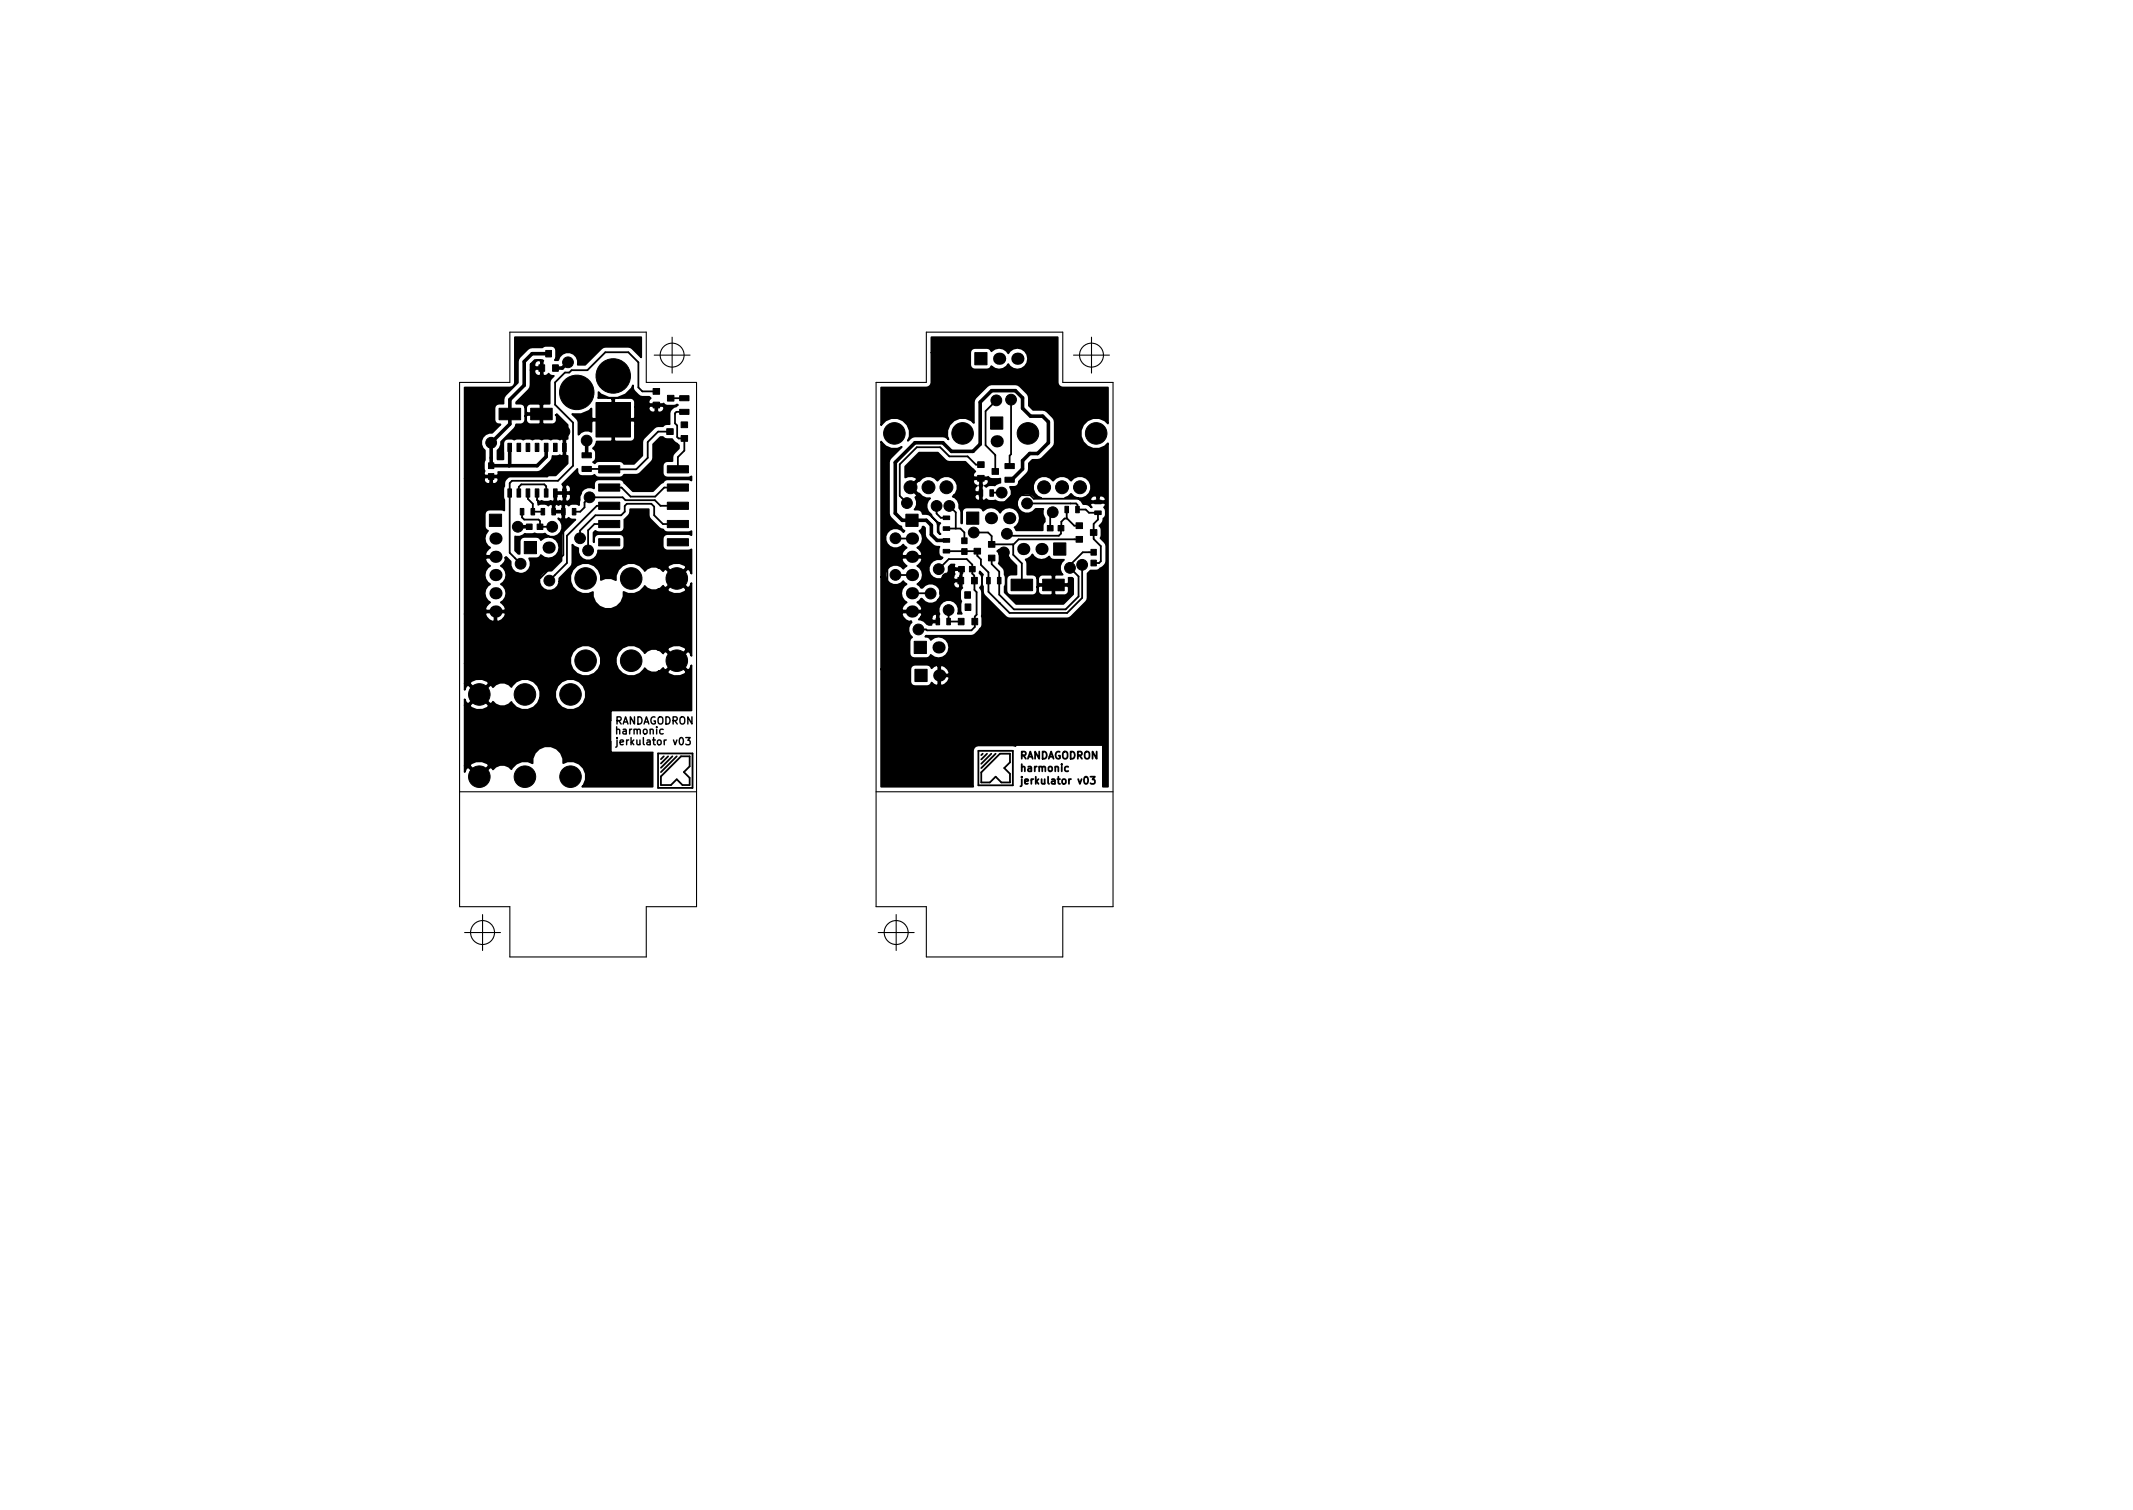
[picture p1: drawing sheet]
<svg xmlns="http://www.w3.org/2000/svg" width="297mm" height="210mm" viewBox="0 0 297 210" stroke-linecap="round" stroke-linejoin="round" font-family="sans-serif">
<defs><g id="words">
<g font-size="1.4">
<text x="85.7" y="100.9">RANDAGODRON</text>
<text x="86" y="102.2">harmonic</text>
<text x="86.5" y="103.7">jerkulator v03</text>
<text x="142.1" y="105.7">RANDAGODRON</text>
<text x="142.1" y="107.4">harmonic</text>
<text x="142.1" y="109.2">jerkulator v03</text>
</g>
</g></defs>
<g fill="none" stroke="#000" stroke-width=".15">
<path d="M71 46.2h19v7h7v73h-7v7h-19v-7h-7v-73h7zM91.1 49.4h5M93.6 46.9v5M129 46.2h19v7h7v73h-7v7h-19v-7h-7v-73h7zM149.5 49.4h5M152 46.9v5M64 110.2h33M122 110.2h33M64.7 129.8h5M67.2 127.3v5M122.3 129.8h5M124.8 127.3v5"/>
<circle cx="93.6" cy="49.4" r="1.67"/>
<circle cx="152" cy="49.4" r="1.67"/>
<circle cx="67.2" cy="129.8" r="1.67"/>
<circle cx="124.8" cy="129.8" r="1.67"/>
</g>
<path d="M85.9 103v.9l-.2 .1M85.9 102.7v.1M95.5 102.7h.6l-.3 .4 .3 .1v.4l-.2 .1-.4-.1" fill="none" stroke="#000" stroke-width=".2"/>
<g fill="none" stroke="#000" stroke-width=".25">
<path d="M75.4 51.2v7.8l.7 .7h1.1l.3 .4h1.1v3.8l-2.4 2.4h-7.8M91.4 56.4v1.2l-.7 .7h-1.3l-.9 1v2.7l-.4 .3h-1.4M91.4 54.5h-2l-.5-.6v-3.5l-1.4-1.4h-3.2l-2.5 2.5h-2.2l-.3 .4h-.6l-1.4 1.3v3.1l2.5 2.5v6l-2.1 2.1h-6.4l-.3 .4v9.7l1.5 1.5M93.4 55.4h1.9M95.3 57.3h-1.1l-.2 .2v1.4l.3 .3v1.6l.2 .2h.8v1.7l-.9 .9v1.7M138.8 55.7l-1.6 1.5v4.8l1.4 1.3v2.3M140.8 55.6v7.6l-.2 .2v1.5M72.3 68.6v-.8l.3-.4h3.2l.3 .3v.9M72.7 71.2v.8l.3 .3h2l.2 .2v.8h1.7M73.5 68.6v.9l.7 .6v1.1h1.4M74.8 68.6v1l.3 .3h1.6l.4 .4v.9h1.3M78.6 68.6v1.2l-.2 .2v7.3l-3.2 3.2h-3.2"/>
<path d="M80.3 68.5l-.2 .1h-2.8M84.8 72.9l-2 .1-.9 .8v2.8M84.8 70.4h-1.7l-4.1 4.2v3.8l-2.5 2.4M84.8 67.9h1.8l1.2 1.2h3.4l1.3-1.2h1.9M93.3 60.1h-1.6l-1.5 1.4v2.2l-1.6 1.6h-6.9M94.4 70.4h-2.4l-.8-.8h-4.1l-.4-.4h-4.6l-.7 .7v.7l-.6 .6h-.8M94.4 73h-2.1l-1.2-1.3v-1.2l-.4-.4h-3.4l-.3 .3v.8l-.5 .5h-3.6l-2.1 2.2v1M124.7 77.5l-1.1 1.2v5l1.4 1.4h3.2l1.4 1.4h1v-3l1-1h1.5l.7-.7v-2.5l.1-.1M124.7 74.9l2.3 .1M130.4 70.4v1.1l.6 .6h.8M130.7 79.2l1.4-1.4h2.5l.8 .8v1.3l.3 .2v2l.3 .3v3.2l-.2 .2v1.5l-.5 .5h-6.2l-.1-.2h-1.1M131.8 76.7h4.3v.7l.5 .5v.7l1 1.1v2.7l3 2.9h8l2.1-2v-4.7"/>
<path d="M131.8 73.6h2l.5 .5v1.2M132.2 70.4l.9 .9v2.3M135 69.7h.1M135.6 74.1h2l.5 .5v1.2h3M136.6 66.6v2.8l.5 .5h2.8l1-1h2.6l.5 .5h7l.5 .5h1.4M136.6 68.6h-.5l-1.1 1.1M136.6 64.7h-.7l-1.1-1.2h-2.6l-1.3-1.2h-3.2l-2.4 2.3v4.4l1 1M139.5 68.6h-1.4M139.8 76.9l.7 .8v1.1l-.4 .4v3.3l.8 .8h5.2l.6-.6v-1.3M141.1 75.8v1.4l1.2 1.2v3M143 70.1h6.9l.1 .2v.6h1.2l.4 .5h1.3v.9l-.6 .6v2.1l1 1v2.1l-.3 .3h-.7M146.6 71.3l-.4 .4v1.8"/>
<path d="M148.6 70.9v1.3M148.6 72.2h-.4l-.4 .4v1.7l-.3 .3h-7l-.3-.3M148.6 72.2l1 1h.7l-.1-.1M150.3 75.1h-8.4l-.8 .7M152.3 76.9h-1.5l-1.8 1.8v.4l1.2 1.2v2.7l-1.8 1.8h-7.2l-2-2v-3.2l-1.1-1.1v-.8M124.7 80l2.3 .1M127 82.6h2.6M131.9 80.6l.3 .2h1.6M132.1 84.9v1.6h1.8M139.2 83.9h.1M91.6 104.9h4.8v4.8h-4.8zM92.4 105.3l-.4 .4"/>
<path d="M93 105.3l-1 1M93.6 105.3l-1.6 1.6M94.2 105.3l-2.2 2.2M94.8 105.3h1.2v1.4l-.8 .8 .8 .8v1h-1l-.8-.8-.8 .8h-1.4v-1.2zM136.2 104.5h4.9v4.8h-4.9zM136.6 107.5l2.6-2.6h1.4v1.2l-.7 .8 .7 .8v1.2h-1.1l-.9-.8-.7 .8h-1.3zM136.9 104.9l-.3 .2M137.5 104.9l-.9 .8M138.1 104.9l-1.5 1.4M138.6 104.9l-2 2M148.8 106.8l-.3-.1-.2 .2 .1 .5h.4M151.9 108.2h.6l-.4 .3 .3 .1v.5l-.1 .1-.4-.1"/>
</g>
<g fill="#000" stroke="#000" stroke-width=".14">
<path d="M69.5 56.8h3v1.6h-3zM75 50.8h.8v.9h-.8zM76 48.8h.8v.9h-.8zM73.9 56.8h3v1.6h-3zM77 50.8h.7v.9h-.7zM83 56h4.8v4.8h-4.8zM91 54.1h.8v.8h-.8zM91 56h.8v.8h-.8zM93 55h.8v.8h-.8zM92.8 59.7h.9v.8h-.9zM94.7 55.1h1.3v.7h-1.3zM94.7 57h1.3v.7h-1.3z"/>
<path d="M94.8 58.7h.9v.8h-.9zM135.8 49.1h1.7v1.7h-1.7zM137.9 58.1h1.7v1.7h-1.7zM68 65.9h.8v.8h-.8zM68 64.4h.8v.8h-.8zM68.1 71.6h1.7v1.7h-1.7zM70.7 68.1h.5v1.1h-.5zM70.7 61.7h.5v1.2h-.5zM72 68.1h.5v1.1h-.5zM72 61.7h.5v1.2h-.5zM72.4 70.8h.6v.9h-.6zM73.3 68.1h.5v1.1h-.5z"/>
<path d="M73.3 61.7h.5v1.2h-.5zM74 70.8h.4v.9h-.4zM73.3 73h.8v.7h-.8zM74.5 68.1h.5v1.1h-.5zM74.5 61.7h.5v1.2h-.5zM73 75.4h1.7v1.7h-1.7zM74.8 73h.8v.7h-.8zM75.8 68.1h.5v1.1h-.5zM75.8 61.7h.5v1.2h-.5zM75.4 70.8h.4v.9h-.4zM77.1 68.1h.5v1.1h-.5zM77.1 61.7h.5v1.2h-.5z"/>
<path d="M76.8 70.8h.6v.9h-.6zM78.2 70.8h.5v.9h-.5zM78.3 68.1h.6v1.1h-.6zM78.3 61.7h.6v1.2h-.6zM79.7 70.8h.5v.9h-.5zM81 64.9h1.4v.7h-1.4zM81 63h1.4v.7h-1.4zM83.4 75h2.9v1h-2.9zM83.4 72.5h2.9v1h-2.9zM83.4 69.9h2.9v1h-2.9zM83.4 67.4h2.9v1h-2.9zM83.4 64.8h2.9v1h-2.9z"/>
<path d="M92.9 64.8h3v1h-3zM92.9 67.4h3v1h-3zM92.9 69.9h3v1h-3zM92.9 72.5h3v1h-3zM92.9 75h3v1h-3zM94.8 60.6h.9v.8h-.9zM126.2 71.6h1.6v1.7h-1.6zM131.4 71.8h.8v.5h-.8zM131.4 73.3h.8v.5h-.8zM131.4 75h.8v.5h-.8zM131.4 76.5h.8v.5h-.8zM133.5 78.9h.8v.7h-.8z"/>
<path d="M133.9 76.4h.8v.8h-.8zM133.9 74.9h.8v.8h-.8zM135 78.9h.8v.7h-.8zM136.2 64.3h.9v.8h-.9zM136.2 66.2h.9v.8h-.9zM134.6 71.3h1.7v1.7h-1.7zM135.6 76.3h.9v.8h-.9zM136.3 68.2h.6v.9h-.6zM138.2 65.2h.9v.8h-.9zM137.9 68.2h.4v.9h-.4zM137.6 77.3h.9v.8h-.9zM137.6 75.4h.9v.8h-.9z"/>
<path d="M139.9 66.4h1.3v.7h-1.3zM139.9 64.5h1.3v.7h-1.3zM145.9 73.2h.7v.7h-.7zM146.7 75.6h1.7v1.7h-1.7zM147.3 73.2h.9v.7h-.9zM148.3 70.5h.5v.9h-.5zM149.9 72.8h.9v.8h-.9zM149.9 74.7h.9v.8h-.9zM149.8 70.5h.5v.9h-.5zM151.9 73.7h.9v.8h-.9zM151.9 76.5h.8v.8h-.8zM151.9 78h.8v.8h-.8z"/>
<path d="M152.5 71.1h.8v.5h-.8zM152.5 69.6h.8v.5h-.8zM127.3 89.3h1.7v1.7h-1.7zM127.4 93.2h1.7v1.7h-1.7zM130.3 86.1h.5v.9h-.5zM131.8 86.1h.6v.9h-.6zM133.4 80.4h.8v.9h-.8zM133.5 86.1h.7v.9h-.7zM134.3 82.4h.9v.9h-.9zM134.4 84.1h.8v.9h-.8zM135.3 80.4h.8v.9h-.8zM135.3 86.1h.9v.9h-.9z"/>
<path d="M137.4 80.4h.5v.9h-.5zM138.9 80.4h.5v.9h-.5zM140.8 80.6h3v1.6h-3zM145.2 80.6h3v1.6h-3z"/>
<circle cx="79.1" cy="50.4" r=".75"/>
<circle cx="80.3" cy="54.6" r="2.4"/>
<circle cx="85.4" cy="52.3" r="2.4"/>
<circle cx="138.7" cy="55.7" r=".75"/>
<circle cx="140.8" cy="55.6" r=".75"/>
<circle cx="68.4" cy="61.6" r=".75"/>
<circle cx="72.1" cy="73.3" r=".75"/>
<circle cx="72.5" cy="78.5" r=".75"/>
<circle cx="76.9" cy="73.3" r=".75"/>
<circle cx="78.6" cy="60.1" r=".75"/>
<circle cx="80.2" cy="68.5" r=".75"/>
<circle cx="80.8" cy="74.9" r=".75"/>
<circle cx="81.7" cy="61.3" r=".75"/>
<circle cx="81.9" cy="76.6" r=".75"/>
<circle cx="82.1" cy="69.2" r=".75"/>
<circle cx="86.7" cy="62.3" r=".75"/>
<circle cx="124.6" cy="60.3" r="1.5"/>
<circle cx="124.7" cy="74.9" r=".75"/>
<circle cx="124.7" cy="77.5" r=".75"/>
<circle cx="126.3" cy="70" r=".75"/>
<circle cx="126.8" cy="67.8" r=".9"/>
<circle cx="129.3" cy="67.8" r=".9"/>
<circle cx="130.4" cy="70.4" r=".75"/>
<circle cx="130.7" cy="79.2" r=".75"/>
<circle cx="131.8" cy="67.8" r=".9"/>
<circle cx="132.2" cy="70.4" r=".75"/>
<circle cx="134" cy="60.3" r="1.5"/>
<circle cx="135" cy="69.7" r=".75"/>
<circle cx="135.6" cy="74.1" r=".75"/>
<circle cx="139.5" cy="68.6" r=".75"/>
<circle cx="139.8" cy="76.9" r=".75"/>
<circle cx="140.2" cy="74.3" r=".75"/>
<circle cx="143" cy="70.1" r=".75"/>
<circle cx="143.1" cy="60.3" r="1.5"/>
<circle cx="145.4" cy="67.8" r=".9"/>
<circle cx="146.6" cy="71.3" r=".75"/>
<circle cx="147.9" cy="67.8" r=".9"/>
<circle cx="149" cy="79.1" r=".75"/>
<circle cx="150.4" cy="67.8" r=".9"/>
<circle cx="150.7" cy="78.6" r=".75"/>
<circle cx="152.7" cy="60.3" r="1.5"/>
<circle cx="66.8" cy="96.7" r="1.5"/>
<circle cx="72" cy="80.5" r=".75"/>
<circle cx="73.1" cy="96.7" r="1.5"/>
<circle cx="76.5" cy="80.8" r=".75"/>
<circle cx="79.5" cy="96.7" r="1.5"/>
<circle cx="81.5" cy="92" r="1.5"/>
<circle cx="81.5" cy="80.5" r="1.5"/>
<circle cx="87.9" cy="92" r="1.5"/>
<circle cx="87.9" cy="80.5" r="1.5"/>
<circle cx="94.2" cy="92" r="1.5"/>
<circle cx="94.2" cy="80.5" r="1.5"/>
<circle cx="124.7" cy="80" r=".75"/>
<circle cx="127.9" cy="87.6" r=".75"/>
<circle cx="129.6" cy="82.6" r=".75"/>
<circle cx="131.6" cy="82.5" r=".75"/>
<circle cx="131.9" cy="80.6" r=".75"/>
<circle cx="132.1" cy="84.9" r=".75"/>
<circle cx="66.8" cy="108.1" r="1.5"/>
<circle cx="73.1" cy="108.1" r="1.5"/>
<circle cx="79.5" cy="108.1" r="1.5"/>
</g>
<g fill="#000">
<circle cx="139.1" cy="49.9" r=".85"/>
<circle cx="141.7" cy="49.9" r=".85"/>
<circle cx="69" cy="75" r=".85"/>
<circle cx="69" cy="77.5" r=".85"/>
<circle cx="76.4" cy="76.2" r=".85"/>
<circle cx="127" cy="75" r=".85"/>
<circle cx="127" cy="77.5" r=".85"/>
<circle cx="138" cy="72.1" r=".85"/>
<circle cx="138.8" cy="61.4" r=".85"/>
<circle cx="140.5" cy="72.1" r=".85"/>
<circle cx="142.5" cy="76.4" r=".85"/>
<circle cx="145" cy="76.4" r=".85"/>
<circle cx="69" cy="85.1" r=".85"/>
<circle cx="69" cy="82.6" r=".85"/>
<circle cx="69" cy="80.1" r=".85"/>
<circle cx="127" cy="80.1" r=".85"/>
<circle cx="127" cy="82.6" r=".85"/>
<circle cx="127" cy="85.1" r=".85"/>
<circle cx="130.7" cy="90.1" r=".85"/>
<circle cx="130.8" cy="94" r=".85"/>
</g>
<path d="M76.4 49.2h-2.3l-1.1 1.1v3.3l-2 2v3.4l-2.6 2.6v3.2h6.4l1.3-1.2v-1.3M79.1 50.4l-.8 .8h-.9M71 62.3v2.5h-.1M72.1 73.3h1.6M81.7 61.3v2.1M140.6 66.8h.3l1.5-1.5v-1.2l1-1h1.1l1.5-1.5v-2.9l-.8-.8h-1.7l-1.1-1.1v-1.4l-1-1h-3.3l-1.6 1.6v5.8l-1 1h-3l-1.2-1.2h-3.9l-2.7 2.8v7.1l.9 .9h3.4l.7 .7v1.3l.8 .8h1.3" fill="none" stroke="#000" stroke-width=".5"/>
<path d="M79.7 57.7a2.86 2.86 0 0 0 2.7-.8v1.3l.1 .1h2.8v-2.7h.2v2.7h2.8l.1-.1v-1.5h1.9a.59 .59 0 0 0 .3 .6 .59 .59 0 0 0 .7 0v-.8h.2v.8a.55 .55 0 0 0 .8 0 .55 .55 0 0 0 0-.8h-1.8l-.2 .2h-1.9v-.8l-.1-.2-.4-.3h-2.2l-.2 .2h-.2l-.2-.2h-1.8l.1-.8a2.96 2.96 0 0 0 4.7-.9 1.76 1.76 0 0 0 2.3 1.6l.2 .1a.52 .52 0 0 0-.1 .9h1.8l.1-.1 .1 .1a1.78 1.78 0 0 0 1.8 0l.1 .1-.2 .2a1.1 1.1 0 0 0-1 .9l.1 1.6a.82 .82 0 0 0-1 .2l-.9 .1-1.7 1.6-.3 .5v1.9l-1.1 1.2h-1.4l-.3-.3-.3-.1h-2.9h-.3l-.3 .3-.2-.2 .2-.1a1.3 1.3 0 0 0-.2-1.7v-.1a1.31 1.31 0 0 0 .5-.9h2l.2-.2v-2.7h.2v2.7l.2 .2h2.2l.3-.1 .2-.4v-2.3l-.1-.1h-5.8l-.1 .1v1.4a1.36 1.36 0 0 0-1.8 .4l-.1-1.9zM64.7 54h6.3l.5-.2 .2-.6v-6.2h17.6v2.8l-1.5-1.5h-3.5l-.5 .2-2.3 2.3h-1a1.4 1.4 0 0 0-1.1-1.7 1.4 1.4 0 0 0-1.7 1.1h-.4l.1-.2a1.93 1.93 0 0 0-.1-1.7 1.66 1.66 0 0 0-1.8 0l-1.7 .1a3 3 0 0 0-1.7 1.9v3l-1.7 1.7-.2 .3-.1 .9h-.6a.65 .65 0 0 0-.6 .6v1.9a.71 .71 0 0 0 .8 .4l-1.2 1.2h-.4a1.39 1.39 0 0 0-1.1 1 1.39 1.39 0 0 0 .5 1.4v1.4l-.1 .1a1.95 1.95 0 0 0 .1 1.4 .46 .46 0 0 0 0 .6h1.8l.1-.1v-.4h5.7l1.6-1.5 .2-.3v-.4h.7l.4-.1 .3 .1 .2-.2v-2l-.2-.2-.3 .1-.2-.1a1.42 1.42 0 0 0-1.1 .1 1.31 1.31 0 0 0-1.3 0 1.31 1.31 0 0 0-1.2 0 1.31 1.31 0 0 0-1.3 0 1.31 1.31 0 0 0-1.3 0 1.12 1.12 0 0 0-1.5 .3v2.5h-.8v-1.3l.3-.3 .2-.5v-.4l1.8-1.8 .3-.6h.6a.65 .65 0 0 0 .6-.7v-.5h.2v.7l.2 .4 .3 .1h1.3l.2-.2v-1.1h-1.9l-.3 .1v-1.2h.2v.7l.1 .1h1.9v-1.1l-.2-.2h-1.3l-.3 .1-.2 .4h-.2l-.1-.3-.2-.1-.9-.1v-.2l1.9-2 .1-2.5h.5v.3a.55 .55 0 0 0 .9 .4v-.8h-.7l-.2 .1h-.5v-.8h.5v.3l.2 .1h.7v-.8l-.1-.1a.64 .64 0 0 0-.8 .5h-.5l.6-.6h1l.2 .1-.1 .1v1.9l.1 .1a.62 .62 0 0 0 .7-.3 .67 .67 0 0 0 .7 .3l-.5 .7-.1 .2v3h-.8l-.2 .2v2.5l.2 .2h1.3l.3-.1 .2-.4v-.7l-.1-.1h.1v-.1l1.5 1.5v1.9h-.1l-.2 .2v2l.2 .2h.1v1l-1.6 1.7h-6.1a1.32 1.32 0 0 0-1.1 1.5l-.1 .4 .1 3-.4-.1h-1.7l-.4 .1-.2 .5v1.7a.62 .62 0 0 0 .5 .6 1.45 1.45 0 0 0 .3 2.4l-.6 .5-.1 .4 .1 .2h1.4v.3h-1.4l-.1 .2 .1 .4 .6 .5-.4 .2a1.46 1.46 0 0 0 .4 2.3 1.44 1.44 0 0 0 0 2.6l-.6 .5-.1 .4 .1 .2h2.6l.1-.2-.1-.4-.6-.5 .4-.2a1.46 1.46 0 0 0-.4-2.4 1.44 1.44 0 0 0 0-2.5l.6-.5 .1-.4-.1-.2h.2v-.1l.6 .6a1.41 1.41 0 0 0 1.7 1.7 1.41 1.41 0 0 0 .9-2.2h1.2l.4-.4a1.49 1.49 0 0 0 2.2 0 1.49 1.49 0 0 0-.1-2.1 1.49 1.49 0 0 0-2.1 0 .62 .62 0 0 0-.6-.4h-1.7l-.4 .1-.2 .5v1.7h-.2l-.5-.4v-2h.7l.5-.2 .2-.2h1.4a2.18 2.18 0 0 0 1.4 0 1.4 1.4 0 0 0 2.1 0 1.4 1.4 0 0 0-.3-2.1l.5 .1 .1-.1v-.8h-1.3v-1.1h.2v.8h1.1v-.8l-.1-.1-.4 .1-.3-.1-.3 .1h-.2l-.3-.1-.4 .1a1.28 1.28 0 0 0-1.3 0l-.1-.6 .2 .2 .3-.2 .2 .1a1.43 1.43 0 0 0 1.1-.1l.3 .2 .2-.2v-.9h.3v.9l.1 .2 .4-.2 .3 .2 .2-.2v-.9h.2v.9l.3 .2a.71 .71 0 0 0 .5-1l-.2-.1h-2.1v-.3h1.3v-.9h.2v.9h.6l.2-.1v-.4a.62 .62 0 0 0-.6-.6l-.2 .2h-.2l-.2-.2 2.1-2.1a.77 .77 0 0 0 .6 1h1.4l.4-.2 .3 .3 .3 .1h2.9l.5-.2 .1-.2h2l2-2.1 .1-2.1 1-1h.3l.3 .2h.2h.8l.4 .5 .5 .4v.4l-.8 1-.1 .8h-.9l-.4 .4a2.06 2.06 0 0 0 .2 1.7l.4 .2h3l.4-.2v.6l-.4-.2h-3l-.4 .2-.2 .3-.3 .2-1.1 1h-2.8l-1.5-1.6-3.2-.1a.65 .65 0 0 0-.7 .7v.6l-.3-.1a1.47 1.47 0 0 0-1.7 1.8l-.1 .6a1.18 1.18 0 0 0-1.4 .1l-.4-.2-.2 .1v1.9l.2 .1 .4-.2 .2 .2h.7l-1.9 2v3.8l-1.4 1.4a1.4 1.4 0 0 0-1.7 1.1 1.4 1.4 0 0 0 1.2 1.6 1.4 1.4 0 0 0 1.6-1.2h1.5l.3 .8a2.12 2.12 0 0 0 2.9 .6 2.15 2.15 0 0 0 2.1 2.4 2.15 2.15 0 0 0 2.1-2.4 2.09 2.09 0 0 0 3-.8 1.53 1.53 0 0 0 1.9 .5h1.2l.2 .3 .8 .3h.8l.7-.3 .2-.3-1.3-1.4-1.4 1.4h-1.2l.3-.2 .4-.3v.1l.3 .2 1.4-1.4-1.4-1.3-.3 .2v.1l-.4-.3-.3-.2h1.2l1.4 1.4 1.3-1.4-.2-.3-.8-.3h-.8l-.7 .3-.2 .3h-1.2a1.53 1.53 0 0 0-1.9 .5 2.14 2.14 0 0 0-2.6-1 2.14 2.14 0 0 0-1.4 2.3l-.7-.3h-.8l-.6 .3v-.7a2.18 2.18 0 0 0-2.6-1.7 2.18 2.18 0 0 0-1.7 2.6h-1.5v-.5l1.8-1.8v-2.9l.3 .3 .5 .2a1.4 1.4 0 0 0 1.2 1.7 1.4 1.4 0 0 0 1.6-1.4l3 .1a.65 .65 0 0 0 .7-.7l-.1-1.2-.3-.4h-3.2a.65 .65 0 0 0-.7 .6v.5v-1.3l.2-.3 .5 .2h3.1l.4-.4v-1.3l.1-.1a1.31 1.31 0 0 0 .8-1.4h2.5v.8l.3 .6 1.2 1.2 .5 .2 .4 .4h3.2l.4-.1v.5l-.4-.1h-3a.65 .65 0 0 0-.6 .6v1.2l.4 .4 3.2 .1 .4-.2v3.4l-.2-.5-.3-.2-1.4 1.3 1.4 1.4 .3-.2 .2-.5v10.1l-.2-.5-.3-.1-1.4 1.3 1.4 1.3 .3-.1 .2-.6v6.3h-11.2v5.9h5.8v4.7h-9.8l.2-.1a2.16 2.16 0 0 0-.2-2.7 2.16 2.16 0 0 0-2.7-.4 2.15 2.15 0 0 0-2.1-2.4 2.15 2.15 0 0 0-2.1 2.4 2.09 2.09 0 0 0-3 .8 1.61 1.61 0 0 0-2.6 0v-.1l-.3-.2-1.5 1.5-1.6-1.5-.3 .2-.2 .5v-.9h.7l1.3 1.4 1.4-1.4-.2-.3-.8-.3h-.8l-.7 .3-.2 .3h-.7v-8.4h.7l.2 .3 .8 .3h.8l.7-.3 .2-.3-1.4-1.3-1.3 1.3h-.7v-.8l.2 .5 .3 .1 1.4-1.3h.3l1.4 1.3 .3-.1v-.2a1.61 1.61 0 0 0 2.6 0 2.16 2.16 0 0 0 2.2 1.1 2.16 2.16 0 0 0 1.8-1.7h2.1l.3 .8a2.18 2.18 0 0 0 3.7 0 2.18 2.18 0 0 0-1.4-3.3 2.18 2.18 0 0 0-2.6 2.5h-2.1v-.8a2.16 2.16 0 0 0-1.8-1.8 2.16 2.16 0 0 0-2.2 1.2 1.61 1.61 0 0 0-2.6 0v-.2l-.3-.1-1.4 1.3h-.3l-1.4-1.3-.3 .1-.2 .6v-.9h.7l1.3 1.3 1.4-1.3-.2-.3-.8-.3h-.8l-.7 .3-.2 .3h-.7v-2.8h14.7l.3 .8a2.18 2.18 0 0 0 2.3 .9 2.18 2.18 0 0 0 1.7-1.7h2.1l.3 .8a2.14 2.14 0 0 0 3.7-.2 1.53 1.53 0 0 0 1.9 .5h1.2l.2 .3 .8 .3h.8l.7-.3 .2-.3-1.3-1.3-1.4 1.3h-1.2l.3-.1 .4-.4v.2l.3 .1 1.4-1.3-1.4-1.3-.3 .1v.2l-.4-.4-.3-.1h1.2l1.4 1.3 1.3-1.3-.2-.3-.8-.3h-.8l-.7 .3-.2 .3h-1.2a1.53 1.53 0 0 0-1.9 .5 2.16 2.16 0 0 0-2.7-1 2.16 2.16 0 0 0-1.3 2.4h-2.1v-.8a2.18 2.18 0 0 0-2.6-1.7 2.18 2.18 0 0 0-1.7 2.5h-14.7v-6.9h2.9l.1 .4 .4 .4 .5 .3 .3-.1v-1.2h.2v1.2l.3 .1 .5-.3 .4-.4 .1-.4-.1-.2h-2.6l-.1 .2h-2.9v-18.9h2.7a.56 .56 0 0 0 .2 .7 .56 .56 0 0 0 .7-.1v-.7h.2v.7l.2 .2a.56 .56 0 0 0 .6-.3 .56 .56 0 0 0 0-.6h-1.8l-.1 .1h-2.7zM122.7 54h6.3l.5-.2 .2-.6v-4.1h5.4v1.7a.65 .65 0 0 0 .7 .6h1.7l.4-.1 .2-.3a1.46 1.46 0 0 0 2.3-.3 1.48 1.48 0 0 0 2.2 .4 1.48 1.48 0 0 0 0-2.3 1.48 1.48 0 0 0-2.2 .4 1.45 1.45 0 0 0-2.3-.3 .62 .62 0 0 0-.6-.4h-2l-.2 .1-.2 .5h-5.4v-2.1h17.6v6.5l.4 .4 .3 .1h6.3v5l-.4-.5a2.17 2.17 0 0 0-3 .5 2.17 2.17 0 0 0 .4 3 2.17 2.17 0 0 0 3-.3v47.8h-.7v-5.8h-12.2v.2l-.3-.1h-4.9a.76 .76 0 0 0-.7 .7v5h-12.8v-16.3h4.1v1.7a.65 .65 0 0 0 .6 .6h1.9l.3-.1 .1-.4 .3 .3 .4 .2 .3-.1v-1.2h.2v1.2l.3 .1 .4-.2 .4-.4 .2-.5-.1-.2h-1.4v-1.5h.2v1.2h1.2l.1-.2-.2-.5-.4-.4-.4-.2-.3 .1-.5-.1-.4 .2-.3 .3a.62 .62 0 0 0-.6-.5h-1.9l-.4 .3v.3h-4.1v-12.9h.6a1.4 1.4 0 0 0 1.1 1.1 1.4 1.4 0 0 0 1.4-.5l.4 .4a1.44 1.44 0 0 0 .1 2.6l-.6 .5-.1 .4 .1 .2h2.6l.1-.2-.1-.4-.6-.5 .4-.2 .2-.3h.1a1.41 1.41 0 0 0 2.1 .3 1.41 1.41 0 0 0 .1-2.1 1.41 1.41 0 0 0-2.2 .2h-.1l-.2-.2-.3-.3 .3-.2h4.7v.3a.55 .55 0 0 0 .9 .4v-.8h-.8l-.1 .1h-4.7a1.45 1.45 0 0 0-.4-2.3l.6-.5 .1-.4-.1-.2h-2.6l-.1 .2 .1 .4 .6 .5-.5 .4-.3-.3a1.41 1.41 0 0 0-1.6 0 1.41 1.41 0 0 0-.6 1.4h-.6v-18.8a2.1 2.1 0 0 0 2.9 .7l-1.6 1.6-.2 .6v7.1l.2 .6 1 1 .5 .2 .2 .4 .3 .2-.2 .2-.3-.3a1.41 1.41 0 0 0-1.9 .3 1.41 1.41 0 0 0 .2 1.9 1.41 1.41 0 0 0 2-.2l.5 .5-.6 .5-.1 .4 .1 .2h2.6l.1-.2-.1-.4-.6-.5 .4-.3a1.47 1.47 0 0 0-.1-2.1 .61 .61 0 0 0 .5-.6h.1l.2 .2 .1 1.3 1 1.1a1.16 1.16 0 0 0 .9 .2 1.11 1.11 0 0 0 .3 1.5h.2l-.3 .3a1.4 1.4 0 0 0-1.6 1.7 1.4 1.4 0 0 0 2.3 .7h1.1v.3l.1 .1h.8l.1-1.3h-.8l-.1 .1v.5l-.1 .3h-1.1a1.31 1.31 0 0 0 .4-1.4l.3-.3h.5v.4l.1 .1h1v.7l-.1 .1v1.9l.1 .1-.2 .2a1.94 1.94 0 0 0 .1 1.6 2.05 2.05 0 0 0-.1 1.5l.1 .3h-.5a1.39 1.39 0 0 0-1.3-2 1.39 1.39 0 0 0-1.3 2l-.1 .1v1.1h-.8l-.2 .1v.2l-.6-.1a1.28 1.28 0 0 0-1.1-.6l.2-.3h1.5v.3l.2 .1h.6v-.8l-.2-.1-.3 .1-.3 .4h-1.5l.2-.5-.1-.2h-2.6l-.1 .2 .1 .4 .4 .4 .5 .3 .3-.1v.1h.1l-.3 .3a1.37 1.37 0 0 0 .3 1.8l-.3 .3v.3v1.7a.65 .65 0 0 0 .6 .6h1.7l.5-.1 .1-.3a1.49 1.49 0 0 0 2.2 0 1.49 1.49 0 0 0-.1-2.1 1.49 1.49 0 0 0-2.1 0 .65 .65 0 0 0-.7-.4l.1-.2h6.3l.5-.2 .9-1a2.35 2.35 0 0 0 0-1.5l.1-3.4-.1-.2-.2-.4 .2-.2a1.93 1.93 0 0 0-.1-1.7l-.2-.1v-.2l.5 .4-.1 .1a2.01 2.01 0 0 0 .1 1.6v.7l.2 .5 3.2 3.2h8.3l.5-.2 2.3-2.4 .1-3.7 .4-.4h1l.3-.3a1.22 1.22 0 0 0 .9-1l-.1-2.3-.7-.9a1.71 1.71 0 0 0-.1-1.6l-.1-.1 .5-.6 .1-.4 .1-.1a1.18 1.18 0 0 0-.1-1.4l.3-.4-.2-.3h-1.8l-.2 .2 .2 .4a1.06 1.06 0 0 0-1.1-.4l-.6-.7h1.5l.2 .3h.8v-.6h.2v.6h.8l.2-.3a.58 .58 0 0 0-1-.3h-.2l-.2-.2a.66 .66 0 0 0-.8 .5h-1.5l-.4-.2h-1.6l.5-.1 .4-.4a1.56 1.56 0 0 0 2.3 .2 1.56 1.56 0 0 0 0-2.3 1.56 1.56 0 0 0-2.4 .2 1.53 1.53 0 0 0-2.5 0 1.55 1.55 0 0 0-2.5 .1 1.55 1.55 0 0 0 .9 2.3h-.8a1.41 1.41 0 0 0-2.1-.3 1.41 1.41 0 0 0 0 2.2 1.41 1.41 0 0 0 2.1-.3h1.1l-.1 .7 .3 .6v.5l-.2 .2-.1 .9h-3.7l-.2-.4 .3-.2a1.49 1.49 0 0 0-.1-2.2 1.49 1.49 0 0 0-2.2 .4 1.45 1.45 0 0 0-2.4-.3 .62 .62 0 0 0-.6-.4h-1.7l-.4 .1-.2 .5v1.6h-.1v-1.6l-.1-.2-.2-.4a1.36 1.36 0 0 0-.9-1.6l.2-.2h2.8a.64 .64 0 0 0 .6 .8l.2-.1v-.8h-.6l-.2 .1h-2.8l.2-.2a1.5 1.5 0 0 0-.1-1.8h2.5v.2a.63 .63 0 0 0 .6 .5 .55 .55 0 0 0-.2 .9h.6v-.8l-.1-.1 .1-.1v-.8h-.8l-.2 .2h-2.5a1.52 1.52 0 0 0-2.5 0 1.55 1.55 0 0 0-2.5 .1l-.1-.1-.9 .9 .9 .9h.1a1.53 1.53 0 0 0 1.5 .7 1.38 1.38 0 0 0 .2 2.2 1.91 1.91 0 0 0 1.3 1.2l-.1 .1a1.16 1.16 0 0 0 .1 1.5l-.4-.3a2.02 2.02 0 0 0-2.1-2.5 .64 .64 0 0 0-.7-.6h-.4l.1-.2a1.4 1.4 0 0 0 0-1.6h.1l.1-.3-1.1-1.1 1.1-1-.1-.3-.6-.2h-.6l-.3 .2v-1.5l1.9-2h2.6l1.3 1.3h2.5l1.4 1.4a.5 .5 0 0 0-.1 .8h1.8l.1-.1 .3 .2 .3 .1 1.1-.1v.6l-.6 .2-.2 .2h-.2a.9 .9 0 0 0-.9 .2l-.3-.2a.55 .55 0 0 0 .5-.3 .55 .55 0 0 0-.1-.6h-.8v.8l.1 .1-.1 .1v1.9l.3 .1 .4-.2a1.33 1.33 0 0 0 1.2 .2 1.4 1.4 0 0 0 1.9-.1 1.4 1.4 0 0 0 .2-1.8h.8a.67 .67 0 0 0 .4-.7l1.3-1.5 .1-1.1 .5-.5h.7l.6-.2 1.7-1.8v-3.6a3.8 3.8 0 0 0-1.3-1.3h-1.6l-.6-.6-.1-1.4-1.5-1.5-3.6-.1-.6 .3-1.8 1.9-.1 3.2a2.13 2.13 0 0 0-2.7-.4 2.13 2.13 0 0 0-.8 2.7l-.5-.4h-.3h-3.9h-.3l-.7 .6 .3-.6a2.17 2.17 0 0 0-1.3-2.5 2.17 2.17 0 0 0-2.7 .9zM74.6 68.5h.3v.3h-.2zM138.9 76.7l.2-.1h1.2l.1 .9 1.1 1.3v1.2h-.7a.65 .65 0 0 0-.6 .6v1.6a.65 .65 0 0 0 .6 .7h3a.65 .65 0 0 0 .6-.7v-.5h.2v.7l.2 .4 .3 .1h1.3l.2-.2v-1.1h.2v1.1l.2 .2h1.3l.4-.3 .1-.2v-.7l-.1-.1h-4l-.3 .1v-1.2h.2v.7l.1 .1h1.9v-1.1l-.2-.2h-1.3l-.4 .3-.1 .2h-.2a.62 .62 0 0 0-.6-.5h-.7v-1.6l-.3-.5 .8-.4 .2-.3a1.45 1.45 0 0 0 2.3 .3 .62 .62 0 0 0 .6 .4h1.5a1.36 1.36 0 0 0-.2 2.1h-1l-.2 .2v1.1h1.9l.1-.1v-.7l.5-.1 .1 .2v2.1l-1.3 1.4h-6.6l-1.6-1.6v-.8a2.01 2.01 0 0 0 .1-1.5l-.1-.2a1.5 1.5 0 0 0-.8-1.5 1.76 1.76 0 0 0-.1-1.7z" fill="#000" stroke="#000" stroke-width=".25"/>
<use href="#words"/>
</svg>
